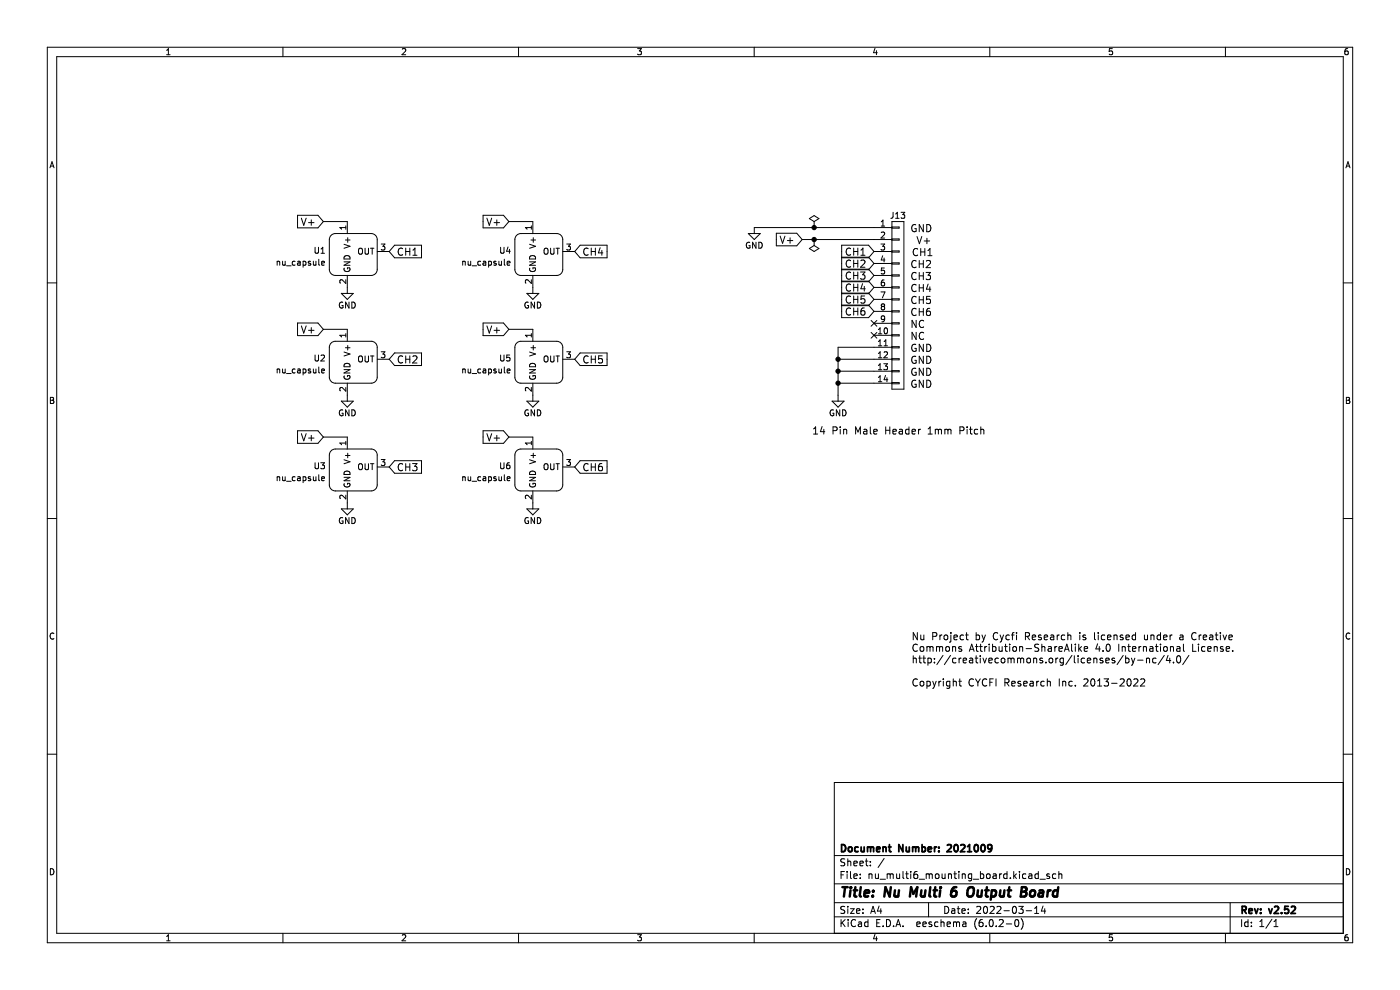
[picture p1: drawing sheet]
<svg xmlns="http://www.w3.org/2000/svg" width="297mm" height="210mm" viewBox="0 0 297 210" stroke-linecap="round" stroke-linejoin="round" font-family="sans-serif">
<path d="M0 0h297v210h-297z" fill-rule="evenodd" fill="#fff" stroke="#fff" stroke-width=".21"/>
<g fill="none" stroke="#000" stroke-width=".21">
<path d="M10 10h277v190h-277zM12 12h273v186h-273zM35.4 11.6h.7M35.4 10.7l.3-.4v1.3M60 10v2M85.3 10.4l.5-.1 .3 .4-.8 .9h.8M110 10v2M135.3 10.3h.8l-.5 .5 .4 .1v.6l-.2 .1-.5-.1M160 10v2M185.6 10.2l-.3 1h.8M185.9 10.7v.9M210 10v2"/>
<path d="M236 10.3h-.6l-.1 .6h.6l.1 .6-.2 .1-.5-.1M260 10v2M285.9 10.3l-.4 .1-.2 .2v.8l.2 .2 .5-.1-.1-.6-.4-.1-.2 .3M10.6 35.6l.4-1.3 .5 1.3M10.7 35.2h.6M285.5 35.6l.5-1.3 .4 1.3M285.7 35.2h.6M58.8 55.4v.9M58.8 55.5h.5v.8M59.9 55.4l.1 .8 .5-.1M60.5 55.4v.9M60.8 56.4h1"/>
<path d="M62.6 55.5l-.4-.1-.2 .3 .1 .5h.5M63.1 45.7h4.4l1.1 1.3-1.1 1.3h-4.4zM63.2 55.5h.4l.1 .8M63.7 55.7l-.6 .3 .2 .3 .4-.1M63.9 46.3l.5 1.5 .5-1.5M64.3 55.4v1.3M64.3 55.5l.4-.1 .2 .3-.1 .5h-.5M65.5 47.2h1.1M65.9 55.5l-.3-.1-.2 .2v.2l.5 .1v.3h-.5M66 46.6v1.2M66.5 55.4v.8l.5-.1M66.8 52.5v1l.3 .2h.2l.3-.2v-1"/>
<path d="M67 55.4v.9M67.6 55v1.1l.2 .2M68.1 53.7h.7M68.1 52.8l.4-.3v1.2M68.2 55.8l.6-.1v-.2l-.4-.1-.2 .2 .1 .6h.5M68.6 47h5.1v2.5M70.4 49.8l.7-.3h7.7a1.27 1.27 0 0 1 1.2 1.3v6.4a1.27 1.27 0 0 1-1.2 1.2h-7.7a1.27 1.27 0 0 1-1.2-1.2v-6.4v-.4zM73 55.5h1.3l-1.3 .8h1.3M73 51.8l1.3 .4-1.3 .5M73 56.9a.58 .58 0 0 0 .6 .7 .58 .58 0 0 0 .5-.8h-.4v.3M73.2 54.3a.66 .66 0 0 1 .7 0 .66 .66 0 0 1 .4 .6h-1.3zM73.3 50.9h1"/>
<path d="M73.4 48.3h-1.3l.4 .3M73.4 47.9v.7M73.4 59.3v.8l-.9-.8-.4 .3 .1 .5M73.7 58.4v3.8M73.8 50.4v1M76.1 52.8l.3-.1a.43 .43 0 0 1 .5 .4v.4a.42 .42 0 0 1-.4 .4 .42 .42 0 0 1-.4-.4zM77.4 52.7v1l.3 .2h.2l.3-.2v-1M78.6 52.7h.7M79 52.7v1.2M80 53.4h2.6M80.9 51.8h.8l-.5 .5 .4 .1v.5l-.2 .1-.5-.1M83.7 52h5.7v2.7h-5.7l-1.1-1.3z"/>
<path d="M85.4 52.8a.72 .72 0 0 0-1 .5 .72 .72 0 0 0 .7 .8l.3-.1M86.1 52.6v1.5M86.1 53.4h.8M86.9 52.6v1.5M87.6 54.1h.9M87.6 53.1l.4-.5v1.5M98.2 55.4v.9M98.2 55.5h.4l.1 .8M99.3 55.4l.1 .8 .5-.1M99.9 55.4v.9M100.2 56.4h.9M102 55.5l-.4-.1-.2 .3 .1 .5h.5"/>
<path d="M102.5 45.7h4.3l1.2 1.3-1.2 1.3h-4.3zM102.5 55.5h.5l.1 .8M103.1 55.7l-.6 .3 .1 .3 .5-.1M103.3 46.3l.5 1.5 .5-1.5M103.7 55.4v1.3M103.7 55.5l.3-.1 .3 .3-.2 .5h-.4M104.8 47.2h1.2M105.2 55.5l-.3-.1-.2 .2 .1 .2 .4 .1v.3h-.5M105.4 46.6v1.2M105.8 55.4l.1 .8 .5-.1M106.2 52.5v1l.2 .2h.3l.2-.2v-1M106.4 55.4v.9"/>
<path d="M107 55v1.1l.2 .2M107.6 55.8l.6-.1-.1-.2-.3-.1-.2 .2 .1 .6h.4M107.8 52.4l-.3 .9h.8M108 47h5v2.5M108.1 52.9v.8M109.7 49.8l.8-.3h7.6a1.27 1.27 0 0 1 1.3 1.3v6.4a1.27 1.27 0 0 1-1.3 1.2h-7.6a1.27 1.27 0 0 1-1.3-1.2v-6.4l.1-.4zM112.3 51.8l1.3 .4-1.3 .5M112.3 55.5h1.3l-1.3 .8h1.3M112.4 56.9a.58 .58 0 0 0 .6 .7 .58 .58 0 0 0 .5-.8h-.4v.3M112.5 54.3a.66 .66 0 0 1 .8 0 .66 .66 0 0 1 .3 .6h-1.3zM112.6 50.9h1M112.7 48.3h-1.2l.3 .3"/>
<path d="M112.7 47.9v.7M112.7 59.3v.8l-.9-.8-.3 .3 .1 .5M113 58.4v3.8M113.1 50.4v1M115.5 52.8l.2-.1a.43 .43 0 0 1 .6 .4v.4a.42 .42 0 0 1-.5 .4 .42 .42 0 0 1-.4-.4zM116.8 52.7v1l.2 .2h.3l.2-.2v-1M118 52.7h.7M118.3 52.7v1.2M119.4 53.4h2.5M120.2 51.8h.8l-.4 .5 .4 .1v.5l-.2 .1-.6-.1M123.1 52h5.7v2.7h-5.7l-1.2-1.3zM124.8 52.8a.72 .72 0 0 0-1 .5 .72 .72 0 0 0 .7 .8l.3-.1"/>
<path d="M125.4 53.4h.9M125.4 52.6v1.5M126.3 52.6v1.5M127.3 52.6l-.3 1h.9M127.7 53.1v1M158.7 49.5h2.6l-1.3 1.3zM159 51.4a.58 .58 0 0 0-.7 .6 .58 .58 0 0 0 .8 .5v-.4h-.2M160.4 51.4v1.3l-.7-1.3v1.3M161 51.4a.64 .64 0 0 1 .7 .6 .64 .64 0 0 1-.7 .7zM164.7 49.5h4.3l1.2 1.3-1.2 1.3h-4.3zM165.5 50.1l.5 1.5 .5-1.5M167 51h1.2"/>
<path d="M167.6 50.4v1.2M170.2 50.8h19M171.7 52.7l1-.6 1 .6-1 .7zM171.7 46.4l1-.7 1 .7-1 .6zM172.7 50.8h.1M172.7 48.3h.1M172.7 47v1.3M172.7 50.8v1.3M178.6 57.1h5.7l1.1 1.3M178.6 54.6h5.7l1.1 1.3M178.6 59.6h5.7l1.1 1.4M180.5 55.3a.72 .72 0 0 0-1.1 .5 .72 .72 0 0 0 .8 .9l.3-.2"/>
<path d="M180.5 57.8a.72 .72 0 0 0-1.1 .6 .72 .72 0 0 0 .8 .8l.3-.1M180.5 52.8a.72 .72 0 0 0-1.1 .5 .72 .72 0 0 0 .8 .8l.3-.1M181.1 52.6v1.5M181.1 55.2v1.5M181.1 57.7v1.5M181.1 53.4h.9M181.1 55.9h.9M181.1 58.4h.9M182 52.6v1.5M182 55.2v1.5M182 57.7v1.5M182.6 57.7h.9l-.5 .6 .4 .1v.7l-.2 .1-.6-.1"/>
<path d="M182.6 53.1l.5-.5v1.5M182.6 55.3l.6-.1 .3 .4-.9 1.1h.9M182.6 54.1h.9M185.4 53.4h3.8M185.4 55.9h3.8M185.4 58.4h3.8M185.4 53.4l-1.1-1.4h-5.7v15.4h5.7l1.1-1.4M185.4 58.4l-1.1 1.4h-5.7M185.4 53.4l-1.1 1.3h-5.7M185.4 55.9l-1.1 1.3h-5.7M186.9 51.8h.8l-.4 .5 .3 .1v.5l-.2 .1-.5-.1M186.9 48h.8"/>
<path d="M186.9 47.1l.4-.4v1.3M186.9 49.3l.5-.1 .3 .4-.8 .9h.8M187.3 54.2l-.4 1h.8M187.6 54.7v.9M187.6 59.4h-.4l-.2 .3-.1 .7 .3 .3 .4-.2v-.6h-.4l-.3 .2M187.6 56.8h-.6l-.1 .6h.7v.6l-.2 .1-.5-.1M189.2 48.3h-29.2v1.2M189.2 47h2.6v35.6h-2.6zM189.2 48.1h1.5v.3h-1.5M189.2 50.7h1.5v.2h-1.5M189.2 53.2h1.5v.3h-1.5M189.2 55.8h1.5v.2h-1.5"/>
<path d="M189.2 58.3h1.5v.3h-1.5M189.5 45l-.1 1.1-.4 .2M190 46.3h.7M190 45.4l.4-.4v1.3M191.2 45h.7l-.4 .5 .4 .1v.6l-.2 .1-.5-.1M194.3 47.7a.71 .71 0 0 0-.9 .7 .71 .71 0 0 0 .9 .7l.1-.6h-.3M194.4 57.9a.72 .72 0 0 0-1.1 .5 .72 .72 0 0 0 .8 .9l.3-.1M194.4 55.4a.72 .72 0 0 0-1.1 .5 .72 .72 0 0 0 .8 .9l.3-.2M194.5 50.2l.5 1.5 .6-1.5M194.7 52.9a.72 .72 0 0 0-1 .5 .72 .72 0 0 0 .7 .8l.3-.1M195 55.3v1.5M195 57.8v1.5"/>
<path d="M195 56h.9M195 58.5h.9M195.3 53.4h.9M195.3 52.7v1.5M195.9 47.6v1.6l-.9-1.6v1.6M195.9 55.3v1.5M195.9 57.8v1.5M196.1 51.1h1.1M196.2 52.7v1.5M196.5 57.8h.9l-.5 .6 .4 .1v.7l-.2 .1-.6-.1M196.5 55.4l.6-.1 .3 .4-.9 1.1h.9M196.6 47.6a.77 .77 0 0 1 .9 .8 .77 .77 0 0 1-.9 .8z"/>
<path d="M196.6 50.5v1.2M196.8 53.1l.5-.4v1.5M196.8 54.2h.9M10 60h2M58.8 78.3v.8M58.8 78.4l.5-.1v.8M59.9 78.3l.1 .8 .5-.1M60.5 78.3v.8M60.8 79.2h1M62.6 78.3h-.4l-.2 .2 .1 .6h.5M63.1 68.5h4.4l1.1 1.4-1.1 1.3h-4.4zM63.2 78.3h.4l.1 .8"/>
<path d="M63.7 78.6l-.6 .2 .2 .3h.4M63.9 69.1l.5 1.6 .5-1.6M64.3 78.3v1.2M64.3 78.3h.4l.2 .2-.1 .6h-.5M65.5 70.1h1.1M65.9 78.3h-.3l-.2 .2v.1l.5 .2v.3h-.5M66 69.5v1.2M66.5 78.3v.8l.5-.1M66.8 75.3v1l.3 .3h.2l.3-.3v-1M67 78.3v.8M67.6 77.8v1.1l.2 .2M68.1 75.4l.5-.1 .2 .4-.8 .9h.8"/>
<path d="M68.2 78.7l.6-.1v-.3h-.4l-.2 .2 .1 .6h.5M68.6 69.9h5.1v2.5M70.4 72.6l.7-.2h7.7a1.27 1.27 0 0 1 1.2 1.3v6.3a1.27 1.27 0 0 1-1.2 1.3h-7.7a1.27 1.27 0 0 1-1.2-1.3v-6.3v-.4zM72.4 62.2h2.5l-1.2 1.3zM72.7 64.1a.58 .58 0 0 0-.7 .6 .58 .58 0 0 0 .8 .5v-.4h-.3M73 78.4h1.3l-1.3 .7h1.3M73 74.7l1.3 .4-1.3 .4M73 79.7a.58 .58 0 0 0 .6 .8 .58 .58 0 0 0 .5-.8h-.4v.2M73.2 77.2a.66 .66 0 0 1 .7-.1 .66 .66 0 0 1 .4 .7h-1.3zM73.3 73.8h1M73.4 71.1h-1.3l.4 .4M73.4 70.8v.7"/>
<path d="M73.8 73.3v.9M74 64.1v1.3l-.7-1.3v1.3M74.6 64.1a.64 .64 0 0 1 .8 .6 .64 .64 0 0 1-.8 .7zM76.1 75.7l.3-.2a.43 .43 0 0 1 .5 .4v.5a.42 .42 0 0 1-.4 .4 .42 .42 0 0 1-.4-.4zM77.4 75.5v1l.3 .3h.2l.3-.3v-1M78.6 75.5h.7M79 75.5v1.3M80 76.2h2.6M80.9 74.6h.8l-.5 .5 .4 .1v.6l-.2 .1-.5-.1M83.7 74.9h5.7v2.6h-5.7l-1.1-1.3zM85.4 75.6a.72 .72 0 0 0-1 .5 .72 .72 0 0 0 .7 .9l.3-.1M86.1 75.5v1.5"/>
<path d="M86.1 76.2h.8M86.9 75.5v1.5M87.6 75.6l.6-.1 .3 .4-1 1.1h1M98.2 78.3v.8M98.2 78.4l.4-.1 .1 .8M99.3 78.3l.1 .8 .5-.1M99.9 78.3v.8M100.2 79.2h.9M102 78.3h-.4l-.2 .2 .1 .6h.5M102.5 68.5h4.3l1.2 1.4-1.2 1.3h-4.3zM102.5 78.3h.5l.1 .8M103.1 78.6l-.6 .2 .1 .3h.5"/>
<path d="M103.3 69.1l.5 1.6 .5-1.6M103.7 78.3h.3l.3 .2-.2 .6h-.4M103.7 78.3v1.2M104.8 70.1h1.2M105.2 78.3h-.3l-.2 .2 .1 .1 .4 .2v.3h-.5M105.4 69.5v1.2M105.8 78.3l.1 .8 .5-.1M106.2 75.3v1l.2 .3h.3l.2-.3v-1M106.4 78.3v.8M107 77.8v1.1l.2 .2M107.6 78.7l.6-.1-.1-.3h-.3l-.2 .2 .1 .6h.4M108 69.9h5v2.5"/>
<path d="M108.1 75.3h-.6v.6h.6v.6l-.1 .1-.5-.1M109.7 72.6l.8-.2h7.6a1.27 1.27 0 0 1 1.3 1.3v6.3a1.27 1.27 0 0 1-1.3 1.3h-7.6a1.27 1.27 0 0 1-1.3-1.3v-6.3l.1-.4zM111.8 62.2h2.5l-1.3 1.3zM112.1 64.1a.58 .58 0 0 0-.8 .6 .58 .58 0 0 0 .8 .5v-.4h-.2M112.3 74.7l1.3 .4-1.3 .4M112.3 78.4h1.3l-1.3 .7h1.3M112.4 79.7a.58 .58 0 0 0 .6 .8 .58 .58 0 0 0 .5-.8h-.4v.2M112.5 77.2a.66 .66 0 0 1 .8-.1 .66 .66 0 0 1 .3 .7h-1.3zM112.6 73.8h1M112.7 71.1h-1.2l.3 .4M112.7 70.8v.7M113.1 73.3v.9"/>
<path d="M113.4 64.1v1.3l-.7-1.3v1.3M114 64.1a.64 .64 0 0 1 .7 .6 .64 .64 0 0 1-.7 .7zM115.6 75.6l.1-.1a.43 .43 0 0 1 .6 .4v.5a.42 .42 0 0 1-.5 .4 .42 .42 0 0 1-.4-.4zM116.8 75.5v1l.2 .3h.3l.2-.3v-1M118 75.5h.7M118.3 75.5v1.3M119.4 76.2h2.5M120.2 74.6h.8l-.4 .5 .4 .1v.6l-.2 .1-.6-.1M123.1 74.9h5.7v2.6h-5.7l-1.2-1.3zM124.8 75.6a.72 .72 0 0 0-1 .5 .72 .72 0 0 0 .7 .9l.3-.1M125.4 76.2h.9M125.4 75.5v1.5"/>
<path d="M126.3 75.5v1.5M127.8 75.5h-.8v.7l.2-.1h.5l.1 .2v.6l-.3 .1-.5-.1M177.8 76.2h11.4M177.8 78.7h11.4M178.6 62.2h5.7l1.1 1.3M178.6 64.7h5.7l1.1 1.3M180.5 65.5a.72 .72 0 0 0-1.1 .5 .72 .72 0 0 0 .8 .8l.3-.1M180.5 60.4a.72 .72 0 0 0-1.1 .5 .72 .72 0 0 0 .8 .9l.3-.2M180.5 62.9a.72 .72 0 0 0-1.1 .5 .72 .72 0 0 0 .8 .9l.3-.1M181.1 60.2v1.6M181.1 62.8v1.5M181.1 65.3v1.5"/>
<path d="M181.1 61h.9M181.1 63.5h.9M181.1 66h.9M182 60.2v1.6M182 62.8v1.5M182 65.3v1.5M183 60.2l-.4 1.1h1M183.4 65.3l-.5 .1a1.03 1.03 0 0 0 0 1.4l.5-.1 .1-.5-.3-.3-.4 .1-.2 .2M183.4 60.8v1M183.4 62.8h-.7l-.1 .7 .2-.1h.6l.1 .3-.1 .5-.2 .1-.6-.1M184.8 68l1.2 1.2M184.8 70.5l1.2 1.2"/>
<path d="M185.4 71.1h3.8M185.4 61h3.8M185.4 63.5h3.8M185.4 66h3.8M185.4 68.6h3.8M185.4 63.5l-1.1 1.3h-5.7M185.4 61l-1.1 1.3h-5.7M186 68l-1.2 1.2M186 70.5l-1.2 1.2M186.3 70.8h.8M186.3 69.9l.4-.4v1.3M186.3 72.4l.4-.3v1.3"/>
<path d="M186.3 75l.4-.4v1.3M186.3 77.5l.4-.3v1.2M186.3 73.4h.8M186.3 75.9h.8M186.3 78.4h.8M186.9 61.9h.8l-.5 1.3M187.2 65l-.3-.2 .3-.3h.2l.3 .2-.3 .3M187.2 65l-.3 .2v.3l.3 .2h.2l.3-.2v-.3l-.3-.2M187.2 65h.2M187.5 77.2h.8l-.4 .4 .3 .2v.5l-.2 .1-.5-.1M187.6 74.7l.4-.1 .3 .4-.8 .9h.8M187.6 73.4h.7"/>
<path d="M187.6 72.4l.3-.3v1.3M187.7 69.7l.2-.2a.68 .68 0 0 1 .4 .7 .68 .68 0 0 1-.4 .6l-.3-.5zM187.7 67.5l-.3 .3-.3-.1-.1-.6 .4-.1 .3 .2-.1 .8-.2 .2-.3 .1M187.9 79.6l-.3 .9h.7M189.2 60.8h1.5v.3h-1.5M189.2 63.4h1.5v.2h-1.5M189.2 65.9h1.5v.3h-1.5M189.2 68.5h1.5v.2h-1.5M189.2 71h1.5v.3h-1.5M189.2 73.5h1.5v.3h-1.5M189.2 76.1h1.5v.2h-1.5M189.2 78.6h1.5v.3h-1.5"/>
<path d="M189.2 73.7h-11.4v11.4M194.3 73.1a.71 .71 0 0 0-.9 .7 .71 .71 0 0 0 .9 .7l.1-.6h-.3M194.3 75.6a.71 .71 0 0 0-.9 .7 .71 .71 0 0 0 .9 .7l.1-.6h-.3M194.3 78.2a.71 .71 0 0 0-.9 .7 .71 .71 0 0 0 .9 .7l.1-.6h-.3M194.4 63a.72 .72 0 0 0-1.1 .5 .72 .72 0 0 0 .8 .9l.3-.2M194.4 60.5a.72 .72 0 0 0-1.1 .5 .72 .72 0 0 0 .8 .9l.3-.2M194.4 65.6a.72 .72 0 0 0-1.1 .5 .72 .72 0 0 0 .8 .8l.3-.1M194.4 67.9v1.6l-.9-1.6v1.6M194.4 70.5v1.5l-.9-1.5v1.5M195 60.3v1.6M195 62.9v1.5M195 65.4v1.5"/>
<path d="M195 63.6h.9M195 66.1h.9M195 61.1h.9M195.9 73v1.6l-.9-1.6v1.6M195.9 75.6v1.5l-.9-1.5v1.5M195.9 78.1v1.5l-.9-1.5v1.5M195.9 60.3v1.6M195.9 62.9v1.5M195.9 65.4v1.5M196 68.1a.72 .72 0 0 0-1.1 .5 .72 .72 0 0 0 .8 .9l.3-.2M196 70.6a.72 .72 0 0 0-1.1 .5 .72 .72 0 0 0 .8 .9l.3-.1M196.6 73a.77 .77 0 0 1 .9 .8 .77 .77 0 0 1-.9 .8z"/>
<path d="M196.6 75.6a.77 .77 0 0 1 .9 .7 .77 .77 0 0 1-.9 .8zM196.6 78.1a.77 .77 0 0 1 .9 .8 .77 .77 0 0 1-.9 .7zM196.9 60.3l-.4 1h1M197.3 65.4l-.5 .1a1.03 1.03 0 0 0 0 1.4l.5-.1 .1-.5-.3-.3-.4 .1-.2 .2M197.3 60.8v1.1M197.3 62.9h-.7l-.1 .7 .2-.2 .6 .1 .1 .2-.1 .5-.2 .2-.6-.2M285 60h2M10.7 84.3h.4l.3 .2-.3 .4 .3 .1v.3l-.2 .3h-.5zM10.7 84.9h.4M63.1 91.4h4.4l1.1 1.3-1.1 1.3h-4.4zM63.9 92l.5 1.5 .5-1.5M65.5 92.9h1.1"/>
<path d="M66 92.3v1.2M66.8 98.2v1l.3 .2h.2l.3-.2v-1M68 98.2h.8l-.4 .4 .4 .2v.5l-.2 .1-.6-.1M68.6 92.7h5.1v2.5M70.4 95.5l.7-.3h7.7a1.27 1.27 0 0 1 1.2 1.3v6.4a1.27 1.27 0 0 1-1.2 1.2h-7.7a1.27 1.27 0 0 1-1.2-1.2v-6.4v-.4zM72.4 85.1h2.5l-1.2 1.3zM72.7 87a.58 .58 0 0 0-.7 .6 .58 .58 0 0 0 .8 .5v-.4h-.3M73 97.5l1.3 .4-1.3 .5M73.3 96.6h1M73.4 82.2v.8l-.9-.8-.4 .2 .1 .5M73.4 93.6v.7M73.4 94h-1.3l.4 .3"/>
<path d="M73.7 81.3v3.8M73.8 96.1v1M74 86.9v1.3l-.7-1.3v1.3M74.6 86.9a.64 .64 0 0 1 .8 .7 .64 .64 0 0 1-.8 .6zM76.1 98.5l.3-.1a.43 .43 0 0 1 .5 .4v.4a.42 .42 0 0 1-.4 .5 .42 .42 0 0 1-.4-.5zM77.4 98.4v1l.3 .2h.2l.3-.2v-1M78.6 98.4h.7M79 98.4v1.2M80 99.1h2.6M80.9 97.5h.8l-.5 .5 .4 .1v.5l-.2 .1-.5-.1M83.7 97.7h5.7v2.7h-5.7l-1.1-1.3zM85.4 98.5a.72 .72 0 0 0-1 .5 .72 .72 0 0 0 .7 .9l.3-.2"/>
<path d="M86.1 98.3v1.6M86.1 99.1h.8M86.9 98.3v1.6M87.5 98.3h1l-.5 .6 .4 .2v.6l-.2 .2-.7-.2M102.5 91.4h4.3l1.2 1.3-1.2 1.3h-4.3zM103.3 92l.5 1.5 .5-1.5M104.8 92.9h1.2M105.4 92.3v1.2M106.2 98.2v1l.2 .2h.3l.2-.2v-1M108 92.7h5v2.5M108.1 98.2h-.4l-.2 .3v.7l.2 .2 .4-.1v-.6l-.4-.1-.2 .3M109.7 95.5l.8-.3h7.6a1.27 1.27 0 0 1 1.3 1.3v6.4a1.27 1.27 0 0 1-1.3 1.2h-7.6a1.27 1.27 0 0 1-1.3-1.2v-6.4l.1-.4z"/>
<path d="M111.8 85.1h2.5l-1.3 1.3zM112.1 87a.58 .58 0 0 0-.8 .6 .58 .58 0 0 0 .8 .5v-.4h-.2M112.3 97.5l1.3 .4-1.3 .5M112.6 96.6h1M112.7 94h-1.2l.3 .3M112.7 82.2v.8l-.9-.8-.3 .2 .1 .5M112.7 93.6v.7M113 81.3v3.8M113.1 96.1v1M113.4 86.9v1.3l-.7-1.3v1.3M114 86.9a.64 .64 0 0 1 .7 .7 .64 .64 0 0 1-.7 .6zM115.6 98.4h.1a.43 .43 0 0 1 .6 .4v.4a.42 .42 0 0 1-.5 .5 .42 .42 0 0 1-.4-.5z"/>
<path d="M116.8 98.4v1l.2 .2h.3l.2-.2v-1M118 98.4h.7M118.3 98.4v1.2M119.4 99.1h2.5M120.2 97.5h.8l-.4 .5 .4 .1v.5l-.2 .1-.6-.1M123.1 97.7h5.7v2.7h-5.7l-1.2-1.3zM124.8 98.5a.72 .72 0 0 0-1 .5 .72 .72 0 0 0 .7 .9l.3-.2M125.4 99.1h.9M125.4 98.3v1.6M126.3 98.3v1.6M127.7 98.3l-.5 .1a1.03 1.03 0 0 0 0 1.5l.6-.2v-.5l-.3-.3-.4 .1-.1 .2M172.6 92.1h.9"/>
<path d="M172.6 91l.4-.5v1.6M174.4 90.5l-.4 1.1h1M174.8 91.1v1M176.5 85.1h2.6l-1.3 1.3zM176.7 91.3h.7l.2-.2-.1-.4-.8-.2v1.6M176.8 87a.58 .58 0 0 0-.7 .6 .58 .58 0 0 0 .8 .5v-.4h-.3M177.8 81.3h11.4M178.2 86.9v1.3l-.8-1.3v1.3M178.2 90.5v.2M178.2 91.1v1M178.8 86.9a.64 .64 0 0 1 .7 .7 .64 .64 0 0 1-.7 .6zM179 91.1v1"/>
<path d="M179 91.2l.2-.1h.4v1M181.5 92.1v-1.6l.5 1.1 .5-1.1v1.6M183.3 91.1h.5l.1 1M183.9 91.4l-.5 .1-.2 .2 .2 .4 .5-.1M184.6 90.5v1.4l.2 .2M185.4 91.6l.7-.2-.1-.3h-.4l-.2 .2v.7h.6M186.3 80.1l.4-.4v1.3M186.3 81h.8M187.9 90.5v1.6M187.9 91.3h.9M188.2 80.1v.9M188.8 90.5v1.6"/>
<path d="M189.2 81.2h1.5v.2h-1.5M189.4 91.6l.7-.2v-.3h-.5l-.2 .2 .1 .7h.6M190.8 91.1h.6l.1 1M191.5 91.4l-.6 .1-.2 .2 .2 .4 .6-.1M192.8 91.1h-.4l-.3 .2 .2 .7h.5M192.8 90.5v1.6M193.5 91.6l.7-.2-.1-.3h-.4l-.2 .2 .1 .7h.5M194.3 80.7a.71 .71 0 0 0-.9 .7 .71 .71 0 0 0 .9 .7l.1-.6h-.3M194.9 91.1v1M195.3 91.1l-.4 .2M195.9 80.6v1.6l-.9-1.6v1.6M196.6 80.6a.77 .77 0 0 1 .9 .8 .77 .77 0 0 1-.9 .8z"/>
<path d="M196.9 92.1h.9M196.9 91l.4-.5v1.6M198.4 91.1v1M198.4 91.2l.5-.1 .2 .2M199.1 91.3l.2-.2h.4v1M199.1 91.3v.8M200.4 91.1v1M200.4 91.2l.5-.1 .2 .2M201.1 91.3l.2-.2h.4l.1 1M201.1 91.3v.8M203.6 91.3h.8l.1-.2-.1-.4-.8-.2v1.6M205.2 90.5v.2"/>
<path d="M205.2 91.1v1M205.7 91.1h.6M205.9 90.5v1.4l.4 .2M207.4 91.1h-.4l-.3 .2 .1 .7h.6M208.1 90.5v1.6M208.1 91.2l.2-.1h.3l.1 1M285.6 84.3h.5l.2 .2-.2 .4 .2 .1 .1 .3-.3 .3h-.5zM285.6 84.9h.5M10 110h2M58.8 101.1v.9M58.8 101.2h.5v.8M59.9 101.1l.1 .8 .5-.1"/>
<path d="M60.5 101.1v.9M60.8 102.1h1M62.6 101.2l-.4-.1-.2 .3 .1 .5h.5M63.2 101.2h.4l.1 .8M63.7 101.4l-.6 .3 .2 .3 .4-.1M64.3 101.2l.4-.1 .2 .3-.1 .5h-.5M64.3 101.1v1.3M65.9 101.2l-.3-.1-.2 .2v.2l.5 .1v.3h-.5M66.5 101.1v.8l.5-.1M67 101.1v.9M67.6 100.7v1.1l.2 .2M68.2 101.5l.6-.1v-.2l-.4-.1-.2 .2 .1 .6h.5"/>
<path d="M72.4 107.9h2.5l-1.2 1.3zM72.7 109.9a.58 .58 0 0 0-.7 .5 .58 .58 0 0 0 .8 .5v-.4h-.3M73 101.3h1.3l-1.3 .7h1.3M73 102.6a.58 .58 0 0 0 .6 .7 .58 .58 0 0 0 .5-.8h-.4v.3M73.2 100a.66 .66 0 0 1 .7 0 .66 .66 0 0 1 .4 .7h-1.3zM73.4 105v.8l-.9-.8-.4 .3 .1 .5M73.7 104.1v3.8M74 109.8v1.3l-.7-1.3v1.3M74.6 109.8a.64 .64 0 0 1 .8 .6 .64 .64 0 0 1-.8 .7zM98.2 101.2h.4l.1 .8M98.2 101.1v.9M99.3 101.1l.1 .8 .5-.1"/>
<path d="M99.9 101.1v.9M100.2 102.1h.9M102 101.2l-.4-.1-.2 .3 .1 .5h.5M102.5 101.2h.5l.1 .8M103.1 101.4l-.6 .3 .1 .3 .5-.1M103.7 101.2l.3-.1 .3 .3-.2 .5h-.4M103.7 101.1v1.3M105.2 101.2l-.3-.1-.2 .2 .1 .2 .4 .1v.3h-.5M105.8 101.1l.1 .8 .5-.1M106.4 101.1v.9M107 100.7v1.1l.2 .2M107.6 101.5l.6-.1-.1-.2-.3-.1-.2 .2 .1 .6h.4"/>
<path d="M111.8 107.9h2.5l-1.3 1.3zM112.1 109.9a.58 .58 0 0 0-.8 .5 .58 .58 0 0 0 .8 .5v-.4h-.2M112.3 101.3h1.3l-1.3 .7h1.3M112.4 102.6a.58 .58 0 0 0 .6 .7 .58 .58 0 0 0 .5-.8h-.4v.3M112.5 100a.66 .66 0 0 1 .8 0 .66 .66 0 0 1 .3 .7h-1.3zM112.7 105v.8l-.9-.8-.3 .3 .1 .5M113 104.1v3.8M113.4 109.8v1.3l-.7-1.3v1.3M114 109.8a.64 .64 0 0 1 .7 .6 .64 .64 0 0 1-.7 .7zM285 110h2M11.4 134.4a.58 .58 0 0 0-.8 .5 .58 .58 0 0 0 .8 .6M193.7 139.1v1.5"/>
<path d="M193.7 139.7l.3-.1 .3 .1 .1 .9M194.6 134.2v1.5l-.9-1.5v1.5M194.6 136.8a.72 .72 0 0 0-1 .5 .72 .72 0 0 0 .7 .9l.3-.2M194.9 139.6h.6M195.1 139.1v1.3l.4 .2M195.3 137.3l.2-.2 .4 .2 .1 .6-.2 .2-.3 .1-.2-.2zM195.3 134.7l.1 .9 .4 .1 .2-.1M195.8 139.6h.5M196 134.7v1M196 139.1v1.3l.3 .2M196.6 137.3l.5-.2 .2 .3M196.6 137.1v1.1"/>
<path d="M196.9 139.7l.4-.1 .3 .3-.2 .6h-.5M196.9 139.6v1.5M197.3 137.4v.8M197.3 137.4l.2-.3 .4 .1v1M197.9 135l.7-.1 .1-.2v-.4l-.8-.1v1.5M198.2 139.7v.1M198.7 137.3l.4-.2 .2 .3M198.7 137.1v1.1M199.3 137.4l.2-.3 .4 .1 .1 1M199.3 137.4v.8M199.4 134.7v1M199.8 134.7l-.4 .3"/>
<path d="M200 139l-1.3 2M200.3 134.8l.3-.1 .4 .1 .1 .6-.2 .2-.3 .1-.3-.1zM200.7 137.3l.2-.2 .5 .2v.6l-.1 .2-.4 .1-.2-.2zM201.6 139l-1.3 2M201.7 134.2v.1M201.7 134.7v1.3l-.3 .2M202.1 137.3l.2-.2 .4 .1v1M202.1 137.1v1.1M202.4 135.2l.7-.1-.1-.3-.4-.1-.2 .2v.7h.6M202.8 139.7l-.4-.1-.3 .3 .1 .6h.6M203.5 139.6v1M203.9 139.6l-.4 .3"/>
<path d="M204 137.2l-.4-.1-.2 .3 .1 .2 .5 .1v.4h-.6M204.4 134.8l-.4-.1-.3 .3 .1 .6h.6M204.8 134.7h.6M205.1 134.2v1.3l.3 .2M205.6 138.2l.5-1.6 .6 1.6M205.7 139.7h.6l.1 .9M205.8 137.7h.7M206.4 140h-.5l-.3 .3 .3 .3 .5-.1M206.9 139.6h.5M206.9 137.1h.6M207.1 134.8l.4-.1 .3 .3-.1 .6h-.6M207.1 134.2v1.5"/>
<path d="M207.1 139.1v1.3l.3 .2M207.2 136.6v1.3l.3 .3M207.8 137.1h.6M208 139.1v.1M208 139.6v1M208 136.6v1.3l.4 .3M208.3 134.7l.4 1M208.5 139.6l.4 1 .4-1M208.7 135.7l-.4 .5M208.9 137.1v1.1M209 134.7l-.3 1M209.3 137.1l-.4 .3"/>
<path d="M209.8 136.6v.2M209.8 137.1v1.1M210.6 137.2l.4-.1 .3 .3-.1 .7h-.6M210.6 136.6v1.6M211.7 134.3a.72 .72 0 0 0-1 .5 .72 .72 0 0 0 .7 .9l.3-.1M211.8 139.7l-.4-.1-.3 .3 .1 .6h.6M211.9 137.1l.1 1 .4 .1 .2-.2M212.2 134.7l.3 1M212.5 139.7l.2-.1 .4 .1 .1 .6-.2 .2-.3 .1-.2-.1zM212.5 135.7l-.3 .5M212.6 137.1v1.1M212.9 134.7l-.4 1"/>
<path d="M213.1 137.1h.6M213.3 136.6v1.3l.4 .3M213.8 139.7l.5-.1 .2 .2M213.8 139.6v1M214.1 134.8l-.4-.1-.3 .3 .1 .6h.6M214.2 136.6v.2M214.2 137.1v1.1M214.5 139.8l.2-.2 .4 .1v.9M214.5 139.8v.8M214.6 134.7h.5M214.9 137.3l.2-.2 .5 .2v.6l-.1 .2-.4 .1-.2-.2zM215.1 134.2l-.3 .2v1.3"/>
<path d="M215.6 134.2v.1M215.6 134.7v1M215.9 139.7l.4-.1 .2 .2M215.9 139.6v1M216.3 137.1v1.1M216.3 137.3l.2-.2 .4 .1 .1 1M216.5 139.8l.2-.2 .4 .1 .1 .9M216.5 139.8v.8M217.5 135l.8-.1 .1-.2-.1-.4-.8-.1v1.5M217.7 137.6h1.1M217.9 135l.5 .7M217.9 139.7l.2-.1 .5 .1v.6l-.1 .2-.4 .1-.2-.1z"/>
<path d="M219 135.2l.7-.1-.1-.3-.4-.1-.2 .2 .1 .7h.5M219.3 139.7l.2-.1 .4 .1v.9M219.3 139.6v1M220.4 136.7l-.6-.1-.2 .2v.4l.6 .3 .2 .4-.3 .3-.6-.1M220.9 134.8l-.4-.1-.2 .2 .1 .2 .5 .2v.3h-.6M221 137.3l.2-.2 .4 .1 .1 1M221 136.6v1.6M221.2 139.7l-.4-.1-.2 .2 .1 .2 .5 .2v.3h-.6M221.5 135.2l.8-.1-.1-.3-.5-.1-.2 .2 .1 .7h.6M222.4 137.2h.6v1M222.6 139.7l.2-.1 .5 .1v.6l-.1 .2-.4 .1-.2-.1zM222.9 134.8h.6l.1 .9"/>
<path d="M223 137.5l-.5 .1-.2 .2 .2 .4 .5-.1M223.6 135.1h-.6l-.2 .2 .2 .4 .6-.1M223.8 137.1v1.1M224 139.6v1M224.2 137.1l-.4 .3M224.3 134.7v1M224.4 139.6l-.4 .3M224.6 137.7l.8-.2-.1-.3-.4-.1-.3 .3 .1 .7h.6M224.7 134.7l-.4 .3M225.6 139.7l-.4-.1-.3 .3 .1 .6h.6M225.6 139.6v1.2l-.3 .3h-.4M225.8 138.2l.5-1.6 .5 1.6"/>
<path d="M225.9 134.8l-.5-.1-.2 .3 .1 .6h.6M226 137.7h.7M226.5 134.8l.2-.1 .4 .1 .1 .9M226.5 134.2v1.5M227.3 136.6v1.3l.2 .3M227.4 139l-1.3 2M227.9 139.1v1.3l.2 .2M228.1 136.6v.2M228.1 137.1v1.1M228.7 139.1v.1M228.7 139.6v1M228.9 136.6v1.6"/>
<path d="M229 137.6l.4 .6M229.1 134.2v.1M229.1 134.7v1M229.4 137.1l-.5 .6M230 137.7l.7-.2v-.3l-.5-.1-.2 .3 .1 .7h.6M230.1 139.7l-.4-.1-.3 .3 .1 .6h.6M230.3 134.8l-.4-.1-.2 .2 .1 .2 .5 .2v.3h-.6M232 139.7l.3-.1 .3 .1 .1 .9M232 139.6v1M232.2 134.2v1.3l.2 .2M232.8 136.6l-.3 1.1h.9M233 134.2v.1"/>
<path d="M233 134.7v1M233.2 137.1v1.1M233.9 139.7l-.3-.1-.2 .2v.2l.5 .2v.3h-.5M234 138v.2M234.4 134.8l-.5-.1-.3 .3 .2 .6h.6M234.8 136.8l.2-.2a.81 .81 0 0 1 .5 .8 .81 .81 0 0 1-.5 .8l-.2-.2-.1-.4zM234.9 135.2l.8-.1-.1-.3-.4-.1-.3 .2 .1 .7h.6M236.3 134.8l.2-.1 .4 .1 .1 .9M236.3 134.7v1M236.5 139.7l-.4-.1-.2 .2 .1 .2 .5 .2v.3h-.6M237.3 136.6v1.6M238.1 137.3l.2-.2 .3 .1 .1 1"/>
<path d="M238.1 137.1v1.1M238.2 134.8l-.4-.1-.2 .2 .1 .2 .5 .2v.3h-.6M238.3 139l-1.3 2M238.8 139.7l.4-.1 .3 .3-.1 .6h-.6M238.8 139.1v1.5M238.9 135.2l.7-.1-.1-.3-.4-.1-.2 .2v.7h.6M239.2 137.1h.6M239.4 136.6v1.3l.4 .3M240 139.6l.4 1M240.2 137.7l.8-.2-.1-.3-.4-.1-.3 .3 .1 .7h.6M240.8 139.6l-.4 1M240.9 134.8l-.4-.1-.3 .3 .1 .6h.6"/>
<path d="M240.9 134.2v1.5M241.6 137.1v1.1M242.1 137.1l-.5 .3M242.6 137.3l.2-.2 .3 .1 .1 1M242.6 137.1v1.1M242.8 134.7l.1 .9 .3 .1 .2-.1M243.2 139.6v1M243.2 139.7l.2-.1 .4 .1 .1 .9M243.4 134.7v1M243.9 137.2h.6l.1 1M244.2 134.8l.2-.1 .3 .1 .1 .9M244.2 134.7v1"/>
<path d="M244.6 137.5l-.5 .1-.2 .2 .2 .4 .5-.1M245.1 137.1h.6M245.2 139.7l-.4-.1-.3 .3 .2 .6h.5M245.3 136.6v1.3l.4 .3M246.2 136.6v.2M246.2 134.8l-.4-.1-.3 .3 .1 .6h.6M246.2 134.2v1.5M246.2 137.1v1.1M246.8 135.2l.8-.1-.1-.3-.4-.1-.3 .2 .1 .7h.6M246.9 137.3l.2-.2 .5 .2v.6l-.1 .2-.4 .1-.2-.2zM247 139l-1.3 2M247.8 139l-.4 1.1h1"/>
<path d="M248.2 139.6v1M248.2 134.7v1M248.3 137.3l.2-.2 .4 .1v1M248.3 137.1v1.1M248.7 134.7l-.5 .3M249.7 137.2h.6v1M249.7 139.2l.3-.1a.81 .81 0 0 1 .5 .8 .81 .81 0 0 1-.5 .7l-.3-.1-.1-.5zM250.3 134.8h.6l.1 .9M250.3 137.5l-.5 .1-.2 .2 .2 .4 .5-.1M251 135.1h-.5l-.2 .2 .2 .4 .5-.1M251.1 136.6v1.3l.2 .3M252.2 139l-1.3 2"/>
<path d="M253 136.6v1.6h.7M253.7 134.3a.72 .72 0 0 0-1 .5 .72 .72 0 0 0 .7 .9l.3-.1M254.2 136.6v.2M254.2 137.1v1.1M254.4 134.7v1M254.8 134.7l-.4 .3M255.3 135.2l.7-.1-.1-.3-.4-.1-.2 .2v.7h.6M255.6 137.2l-.4-.1-.3 .3 .1 .7h.6M256.2 137.7l.7-.2v-.3l-.5-.1-.2 .3 .1 .7h.6M256.6 134.8h.6l.1 .9M257.3 135.1h-.5l-.2 .2 .2 .4 .5-.1M257.6 137.3l.2-.2 .4 .1v1"/>
<path d="M257.6 137.1v1.1M257.8 134.7h.6M258 134.2v1.3l.4 .2M258.9 134.2v.1M258.9 134.7v1M259.5 137.2l-.4-.1-.2 .3 .1 .2 .5 .1v.4h-.6M259.5 134.7l.3 1 .4-1M260.1 137.7l.7-.2v-.3l-.5-.1-.2 .3 .1 .7h.6M260.7 135.2l.7-.1v-.3l-.5-.1-.2 .2 .1 .7h.6M261.5 138v.2M286.4 134.4a.58 .58 0 0 0-.8 .5 .58 .58 0 0 0 .8 .6M10 160h2"/>
<path d="M194.6 144.1a.72 .72 0 0 0-1 .6 .72 .72 0 0 0 .7 .8l.3-.1M195.3 144.7l.2-.2 .4 .2 .1 .5-.2 .3h-.3l-.2-.1zM196.6 144.6l.5-.1 .3 .3-.2 .7h-.6M196.6 144.5v1.5M197.9 144.5l.3 1M198.2 140.5v.1M198.2 145.5l-.3 .5M198.6 144.5l-.4 1M199.2 144.5v1M199.6 144.5l-.4 .3M200.1 144v.1M200.1 144.5v1"/>
<path d="M201.5 144.6l-.4-.1-.3 .3 .1 .7h.6M201.5 144.5v1.2l-.3 .3h-.4M202.2 144.7l.2-.2 .4 .1 .1 .9M202.2 144v1.5M203.4 144.5h.6M203.6 144v1.3l.4 .2M204.3 140.1l.8-.1-.1-.3-.5-.1-.2 .2 .1 .7h.6M206.5 144.1a.72 .72 0 0 0-1 .6 .72 .72 0 0 0 .7 .8l.3-.1M206.9 144l.5 .8M207.4 144.8v.7M208 144l-.6 .8M209.3 144.1a.72 .72 0 0 0-1 .6 .72 .72 0 0 0 .7 .8l.3-.1"/>
<path d="M209.8 140.1l.7-.1-.1-.3-.4-.1-.2 .2v.7h.6M210 144.7h.5M210.7 144h-.7v1.5M211.3 144v1.5M213.2 144.8l.7-.1 .2-.2-.1-.4-.8-.1v1.5M213.5 144.8l.6 .7M214.6 145l.8-.1-.1-.3-.4-.1-.3 .2 .1 .8h.6M216.5 144.6l-.3-.1-.3 .2 .1 .2 .5 .2v.4h-.6M217.2 145l.7-.1-.1-.3-.4-.1-.2 .2v.8h.6M218.6 144.6h.5l.1 .9M219.2 144.9h-.5l-.2 .3 .2 .3h.5M219.9 144.5v1"/>
<path d="M220.4 144.5l-.5 .3M221.5 144.6l-.4-.1-.3 .3 .1 .7h.6M221.9 140.5v.1M222.2 144.7l.2-.2 .4 .1v.9M222.2 144v1.5M224.7 144v1.5M225.4 144.7l.3-.2 .3 .1 .1 .9M225.4 144.5v1M227.5 144.6l-.5-.1-.3 .3 .2 .7h.6M228.1 145.4v.1M229.9 144.1l.6-.1 .3 .4-.9 1.1h.9M230.7 140.1l.7-.1-.1-.3-.4-.1-.2 .2v.7h.6"/>
<path d="M231.5 144.1l.3-.1a.81 .81 0 0 1 .5 .8 .81 .81 0 0 1-.5 .7l-.3-.1-.1-.5zM232.8 145.5h.9M232.8 144.4l.5-.4v1.5M234.2 144h1l-.5 .6 .4 .1v.7l-.2 .1-.7-.1M234.6 140.1l.7-.1-.1-.3-.4-.1-.2 .2 .1 .7h.5M235.8 144.9h1.2M237.6 144.1l.6-.1 .3 .4-.9 1.1h.9M239.2 144.1l.2-.1a.81 .81 0 0 1 .6 .8 .81 .81 0 0 1-.6 .7l-.2-.1-.1-.5zM240.4 140.6l-.4 .5M240.5 144.1l.6-.1 .3 .4-.9 1.1h.9M241.3 140h1.2M242 144.1l.6-.1 .3 .4-1 1.1h1"/>
<path d="M248.9 140.5v.1M285 160h2M285 166h-108v32M10.7 184.3a.66 .66 0 0 1 .7 .6 .66 .66 0 0 1-.7 .7zM35.4 198.6l.3-.3v1.3M35.4 199.6h.7M60 198v2M85.3 198.4l.5-.1 .3 .3-.8 1h.8M110 198v2M135.3 198.3h.8l-.5 .5 .4 .1v.5l-.2 .2-.5-.2M160 198v2M177 194.5h108"/>
<path d="M177 191.5h108M177 187.5h108M177 181.5h108M178.4 185.6h.5M178.4 195.1v1.5M178.6 195.7l.7 .9M179.1 184.9h-.7v1.5M179.2 192.3h-.6l-.2 .1v.4l.7 .3 .1 .4-.3 .3-.5-.1M179.2 182.2h-.6l-.2 .1v.4l.7 .3 .1 .4-.3 .3-.5-.1M179.3 195.1l-.9 .8M179.7 184.9v.1M179.7 185.4v1"/>
<path d="M179.9 182.8l.2-.1h.3l.1 1M179.9 182.2v1.5M179.9 192.3v.1M179.9 192.8v1M179.9 195.1v.1M179.9 195.6v1M180.4 192.8h.8l-.8 1h.8M180.4 184.9v1.2l.2 .3M181.1 185.9l.8-.2-.1-.3h-.4l-.3 .2 .1 .7h.6M181.1 183.2l.8-.2-.1-.3h-.4l-.3 .2 .1 .7h.6M181.5 195.2a.71 .71 0 0 0-1 .5 .71 .71 0 0 0 .7 .9l.3-.2M181.7 193.3l.7-.2v-.3h-.5l-.2 .2 .1 .7h.6"/>
<path d="M182.1 195.6h.6l.1 1M182.4 183.2l.7-.2v-.3h-.5l-.2 .2 .1 .7h.6M182.5 186.2v.2M182.5 185.4v.2M182.8 195.9l-.5 .1-.2 .2 .2 .4 .5-.1M183.1 193.6v.2M183.1 192.8v.2M183.6 182.7h.5M183.8 182.2v1.2l.3 .3M184.1 195.6h-.4l-.3 .2 .2 .7h.5M184.1 195.1v1.5M184.4 185.5l.2-.1h.3l.1 1"/>
<path d="M184.4 185.4v1M184.6 183.5v.2M184.6 182.7v.2M184.7 193.8l.5-1.5 .5 1.5M184.9 193.3h.7M185.6 198.2l-.3 .9h.8M185.7 185.4l.1 .9 .3 .1 .3-.2M185.9 198.7v.9M186 195.8h.5M186.4 185.4v1M186.5 192.2l-.4 1.1h1M186.7 195.1h-.7v1.5h.7"/>
<path d="M186.7 186.5h1.2M186.9 192.8v1M187.4 196.4v.2M187.6 182.1l-1.3 1.9M188.1 195.1a.76 .76 0 0 1 .8 .7 .76 .76 0 0 1-.8 .8zM188.2 185.5l.4-.1 .3 .2M188.2 185.4v1M188.9 185.6l.2-.2h.3l.1 1M188.9 185.6v.8M189.6 196.4v.2M190.1 196.6l.5-1.5 .5 1.5M190.2 196.1h.7"/>
<path d="M190.2 185.4l.1 .9 .3 .1 .3-.2M190.9 185.4v1M191.6 184.9v1.2l.2 .3M191.6 196.4v.2M192.1 185.4h.6M192.3 184.9v1.2l.4 .3M193.2 184.9v.1M193.2 185.4v1M194.5 196.1l.7-.2-.1-.3h-.4l-.2 .2 .1 .7h.5M194.6 184.9h-.5a1.01 1.01 0 0 0 0 1.5l.5-.2 .1-.5-.3-.3-.4 .1-.2 .2M195 186.5h1.1M195.8 196.1l.7-.2-.1-.3h-.4l-.2 .2v.7h.6"/>
<path d="M196.5 185.5l.4-.1 .2 .2M196.5 185.4v1M197 191.5v3M197.1 185.6l.2-.2h.4l.1 1M197.1 185.6v.8M197.6 195.6h-.3l-.2 .2v.2l.5 .1v.4h-.5M198.5 185.5l.2-.1 .4 .1 .1 .6-.1 .2-.4 .1-.2-.2zM199 195.6h-.4l-.3 .2 .1 .7h.6M199.6 195.7l.2-.1h.4l.1 1M199.6 195.1v1.5M199.8 185.4l.1 .9 .4 .1 .2-.2M200.4 192.3a.76 .76 0 0 1 .9 .7 .76 .76 0 0 1-.9 .8z"/>
<path d="M200.5 185.4v1M200.9 196.1l.7-.2v-.3h-.5l-.2 .2 .1 .7h.6M201.2 185.5l.2-.1h.4v1M201.2 185.4v1M201.9 192.8h.6l.1 1M202.3 195.7l.4-.1 .2 .2M202.3 195.6v1M202.3 185.4h.6M202.6 193.1l-.5 .1-.3 .2 .3 .4 .5-.1M202.6 184.9v1.2l.3 .3M202.9 195.8l.2-.2h.4l.1 1M202.9 195.8v.8"/>
<path d="M203.1 192.8h.5M203.3 192.3v1.2l.3 .3M203.4 184.9v.1M203.4 185.4v1M204.1 193.3l.7-.2-.1-.3h-.4l-.2 .2v.7h.6M204.1 185.5l.2-.1h.4l.1 1M204.1 185.4v1M204.3 195.6h.5l.1 1M204.9 195.9l-.5 .1-.2 .2 .2 .4 .5-.1M205.4 193.6v.2M205.4 192.8v.2M206.1 185.4h-.4l-.3 .2 .2 .7h.5"/>
<path d="M206.1 185.4v1.2l-.3 .3-.3-.1M206.5 186.5h1.1M207.2 192.4l.6-.1 .3 .4-1 1.1h1M207.2 194.8a1.72 1.72 0 0 0 0 2.3M208 185.4h.4l.3 .2-.1 .7h-.6M208 184.9v1.5M208.4 195.1h-.4a1.01 1.01 0 0 0 0 1.5l.5-.2 .1-.5-.3-.3h-.3l-.3 .3M208.8 192.4l.2-.1a.8 .8 0 0 1 .5 .7 .8 .8 0 0 1-.5 .8l-.4-.6zM209.2 196.4v.2M209.3 185.5l.3-.1 .4 .1 .1 .6-.2 .2-.3 .1-.3-.2zM210 198v2M210 195.2l.2-.1a.8 .8 0 0 1 .5 .7 .8 .8 0 0 1-.5 .8l-.4-.6z"/>
<path d="M210.1 192.4l.5-.1 .3 .4-.9 1.1h.9M210.7 185.4h.6v1M211.3 196.4v.2M211.3 185.7l-.5 .1-.2 .2 .2 .4 .5-.1M211.5 192.4l.6-.1 .2 .4-.9 1.1h.9M212 195.2l.6-.1 .2 .4-.9 1.1h.9M212.1 185.4v1M212.5 185.4l-.4 .2M213 193.2h1.1M213.5 196h1.1M213.6 185.4h-.4l-.3 .2 .2 .7h.5M213.6 184.9v1.5"/>
<path d="M214.3 186.2v.2M214.9 192.4l.2-.1a.8 .8 0 0 1 .5 .7 .8 .8 0 0 1-.5 .8l-.3-.6zM215.1 184.9v1.5M215.2 185.8l.4 .6M215.4 195.2l.2-.1a.8 .8 0 0 1 .5 .7 .8 .8 0 0 1-.5 .8l-.3-.6zM215.6 185.4l-.5 .5M216.1 192.3h1l-.5 .5 .4 .2v.6l-.2 .2-.7-.2M216.3 184.9v.1M216.3 185.4v1M216.6 194.8a1.72 1.72 0 0 1 0 2.3M217.6 185.4h-.4l-.3 .2 .2 .7h.5M217.7 193.2h1.1"/>
<path d="M218.3 185.4h.5l.1 1M218.9 185.7l-.5 .1-.2 .2 .2 .4 .5-.1M219.5 193.8h.8M219.5 192.7l.4-.4v1.5M220.3 185.4h-.5l-.2 .2 .1 .7h.6M220.3 184.9v1.5M220.6 186.5h1.2M221.3 192.2l-.4 1.1h.9M221.6 192.8v1M222.6 185.4h-.3l-.2 .2v.2l.5 .1v.4h-.5M224 185.4h-.4l-.3 .2 .1 .7h.6M224.6 185.5l.2-.1h.4l.1 1"/>
<path d="M224.6 184.9v1.5M236 198.3h-.6l-.1 .6 .6-.1 .1 .6-.2 .2-.5-.2M260 198v2M261 191.5v6.5M263.4 195.1v1.5M264.8 195.6h-.5l-.3 .2 .2 .7h.6M264.8 195.1v1.5M265.5 196.4v.2M265.5 195.6v.2M267.3 196.6h.8M267.3 195.5l.4-.4v1.5M269.8 195l-1.3 1.9"/>
<path d="M270.3 196.6h.8M270.3 195.5l.4-.4v1.5M285.6 184.3a.66 .66 0 0 1 .8 .6 .66 .66 0 0 1-.8 .7zM285.9 198.3h-.4l-.2 .3v.7l.2 .3 .5-.2-.1-.6h-.4l-.2 .2"/>
</g>
<g fill="none" stroke="#000" stroke-width=".39">
<path d="M178.5 179.2a.76 .76 0 0 1 .9 .7 .76 .76 0 0 1-.9 .8zM180 179.8l.3-.1 .4 .1 .1 .6-.2 .2-.3 .1-.3-.2zM182 179.7h-.4l-.3 .2 .2 .7h.5M182.7 179.7l.1 .9 .3 .1 .2-.2M183.3 179.7v1M184 179.8l.5-.1 .2 .2M184 179.7v1M184.7 179.9l.2-.2h.4v1M184.7 179.9v.8M187.3 179.8l.2-.1h.4l.1 1M187.3 179.7v1M188.5 179.7h.5"/>
<path d="M188.7 179.2v1.2l.3 .3M191.5 179.2v1.5l-.8-1.5v1.5M192.3 179.7v.9l.4 .1 .2-.2M192.9 179.7v1M193.6 179.8l.4-.1 .3 .2M193.6 179.7v1M194.3 179.9l.2-.2h.3l.1 1M194.3 179.9v.8M195.6 179.7h.4l.3 .2-.1 .7h-.6M195.6 179.2v1.5M198.3 179.7v1M198.7 179.7l-.4 .2"/>
<path d="M199.2 179.7v.2M201 179.3l.5-.1 .3 .4-.9 1.1h.9M202.5 179.3l.3-.1a.8 .8 0 0 1 .5 .7 .8 .8 0 0 1-.5 .8l-.4-.6zM203.8 179.3l.6-.1 .3 .4-.9 1.1h.9M205.3 179.6l.4-.4v1.5M206.8 179.3l.2-.1a.8 .8 0 0 1 .6 .7 .8 .8 0 0 1-.6 .8l-.3-.6zM208.3 179.3l.2-.1a.8 .8 0 0 1 .5 .7 .8 .8 0 0 1-.5 .8l-.4-.6zM210.4 179.8l-.3 .3h-.3l-.3-.3v-.4l.3-.2h.3l.3 .2a1 1 0 0 1-.4 1.3h-.3M186 180.2l.7-.2-.1-.3h-.4l-.2 .2v.7h.6M196.9 180.2l.7-.2-.1-.3h-.4l-.2 .2 .1 .7h.5M199.2 180.5v.2M205.3 180.7h.8"/>
<path d="M263.5 193h.7l.2-.2-.1-.4-.8-.1v1.5M263.9 193l.5 .8M264.9 193.3l.8-.2-.1-.3h-.4l-.3 .2 .1 .7h.6M266.2 192.8l.3 1 .4-1M267.4 193.6v.2M267.4 192.8v.2M269.2 192.8l.3 1 .4-1M270.4 192.4l.5-.1 .3 .4-.9 1.1h.9M271.9 193.6v.2M273.3 192.3h-.7l-.1 .7 .2-.2 .5 .1 .2 .2-.1 .5-.2 .2-.6-.2M273.9 192.4l.6-.1 .3 .4-.9 1.1h.9"/>
</g>
<g fill="none" stroke="#000" stroke-width=".52">
<path d="M178.7 188.2h1.1M179.3 188.2l-.3 2M180.4 188.9l-.1 1.3M180.5 188.2v.2M181.1 188.9h.8M181.5 188.2l-.2 1.7v.2l.4 .1M182.6 188.2l-.2 1.7 .2 .3M183.4 189.5l1-.2-.1-.4h-.5l-.4 .2v1h.8M185.1 190v.2M185.3 188.9l-.1 .2M189 188.2l-.3 2-.9-2-.2 2M189.9 188.9l-.1 1.2 .5 .1 .3-.2"/>
<path d="M190.7 188.9l-.2 1.3M193 190.2l.3-2 .5 1.4 .8-1.4-.2 2M195.5 188.9l-.1 1.2 .5 .1 .3-.2M196.3 188.9l-.1 1.3M197.4 188.2l-.2 1.7 .2 .3M198 188.9h.8M198.4 188.2l-.2 1.7 .1 .2 .3 .1M199.5 188.9l-.2 1.3M199.6 188.2l-.1 .2M202.9 188.2a.91 .91 0 0 0-1.1 .8l-.1 .8 .2 .3a.66 .66 0 0 0 1-.3v-.5l-.1-.3a.66 .66 0 0 0-1 .3M205.4 188.5a.69 .69 0 0 1 1.2 0 1.47 1.47 0 0 1-.6 1.7l-.6-.1a1.5 1.5 0 0 1 0-1.6zM207.5 188.9l-.1 1.2 .5 .1 .3-.2"/>
<path d="M208.3 188.9l-.1 1.3M209 188.9h.8M209.4 188.2l-.3 1.7 .1 .2 .4 .1M210.4 188.9h.8l.1 .3v.6a.66 .66 0 0 1-1 .3M210.4 188.9l-.2 2M212.2 188.9v1.2l.4 .1 .3-.2M213.1 188.9l-.2 1.3M213.8 188.9h.7M214.1 188.2l-.2 1.7 .1 .2 .3 .1M216.7 189.1h.6M216.8 188.2h.7l.2 .2 .1 .4-.5 .3 .3 .1a.58 .58 0 0 1-.3 1h-.8zM218.7 189l.1-.1a.5 .5 0 0 1 .8 .3l-.1 .6-.2 .3a.5 .5 0 0 1-.8-.3z"/>
<path d="M220.5 188.9h.8l-.1 1.3M221.3 189.3l-.7 .1a.4 .4 0 0 0-.3 .4 .4 .4 0 0 0 .2 .4l.7-.1M222.3 188.9l-.1 1.3M222.9 188.9h-.4l-.2 .3M224.4 188.9a.66 .66 0 0 0-1 .3l-.1 .6 .2 .3h.8M224.5 188.2l-.2 2"/>
</g>
<g fill="#000" stroke="#000" stroke-width=".21">
<circle cx="172.7" cy="50.8" r=".46"/>
<circle cx="172.7" cy="48.3" r=".46"/>
<circle cx="177.8" cy="78.7" r=".46"/>
<circle cx="177.8" cy="76.2" r=".46"/>
<circle cx="177.8" cy="81.3" r=".46"/>
</g>
</svg>
